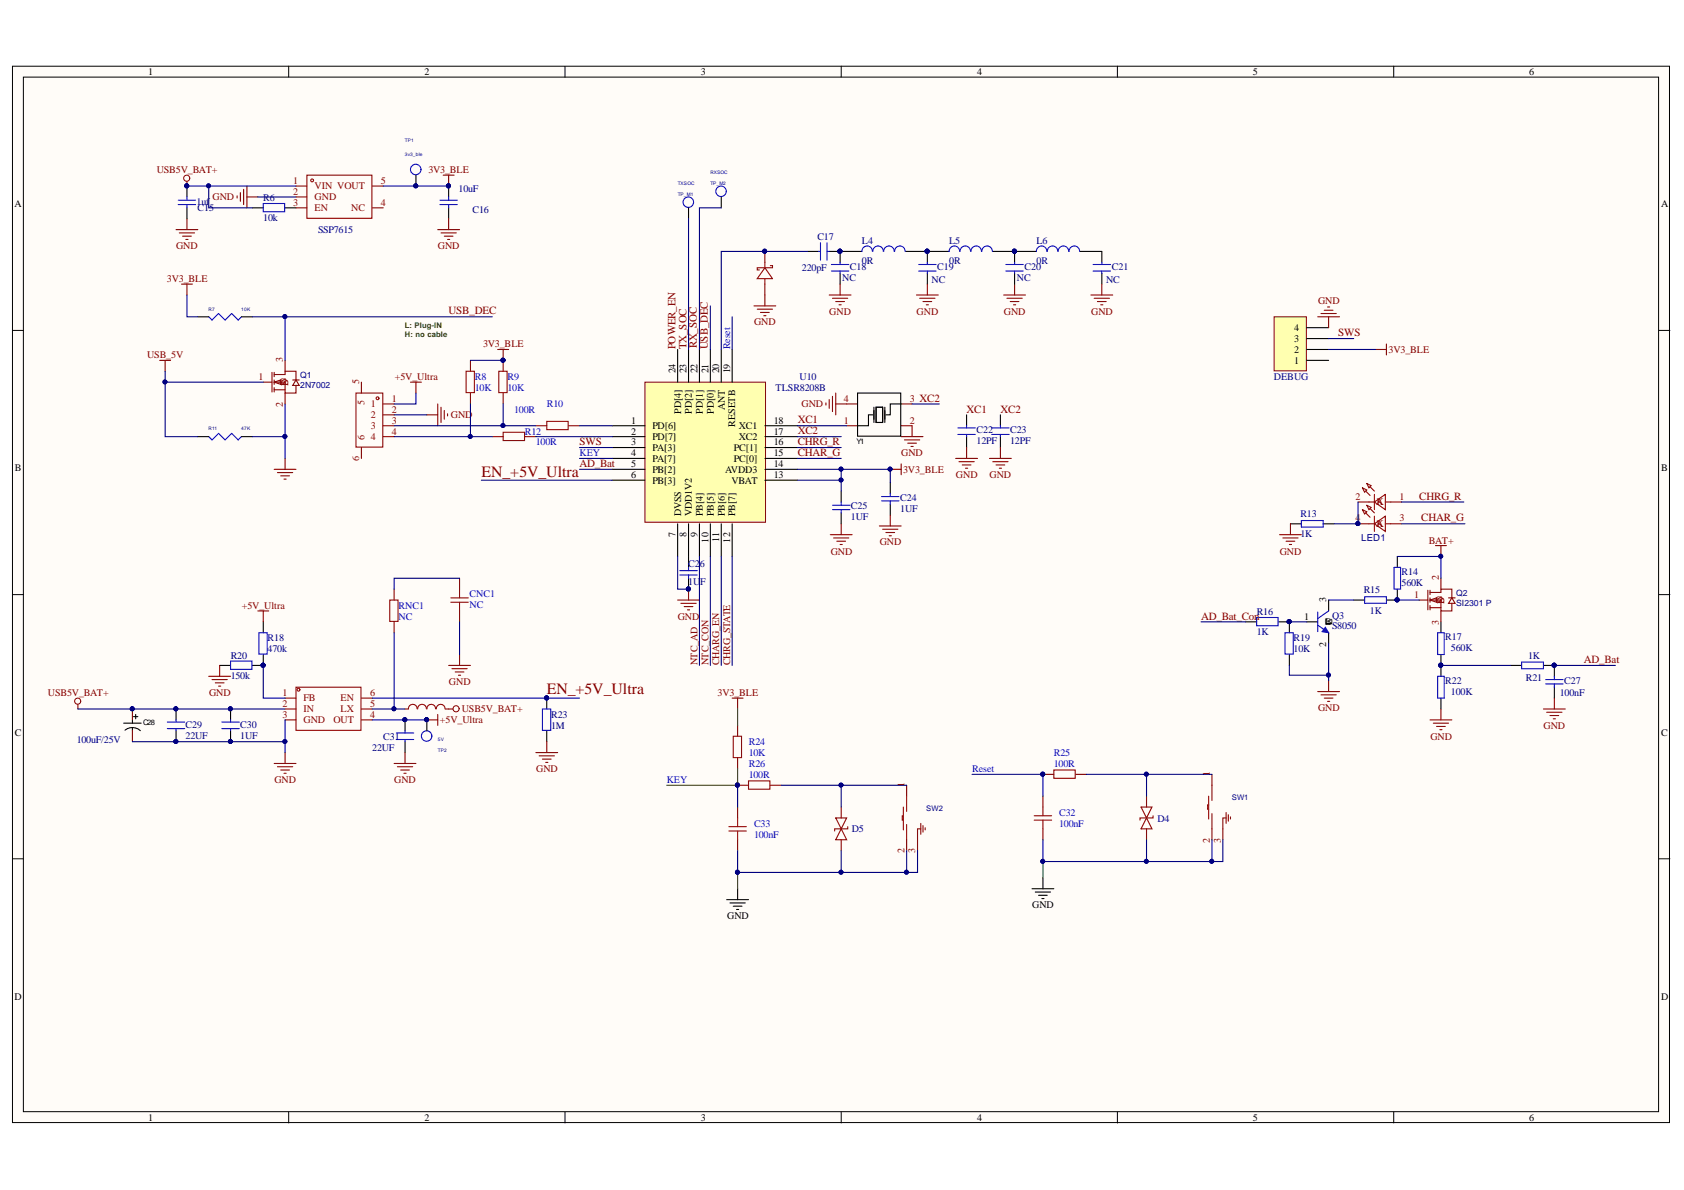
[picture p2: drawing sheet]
<svg xmlns="http://www.w3.org/2000/svg" width="297mm" height="210mm" viewBox="0 0 297 210" stroke-linecap="round" stroke-linejoin="round" font-family="sans-serif">
<defs><g id="words">
<g font-size="2.8" fill="#800000">
<text x="84.9" y="84.1">EN_+5V_Ultra</text>
<text x="96.5" y="122.5">EN_+5V_Ultra</text>
</g>
<g font-size="1.9" fill="#800000">
<text x="79.1" y="55.5">USB_DEC</text>
<text x="236.1" y="59.3">SWS</text>
<text x="119.1" y="61.6" transform="rotate(-90 119.1 61.6)">POWER_EN</text>
<text x="121.1" y="61.6" transform="rotate(-90 121.1 61.6)">TX_SOC</text>
<text x="122.9" y="61.5" transform="rotate(-90 122.9 61.5)">RX_SOC</text>
<text x="124.9" y="61.6" transform="rotate(-90 124.9 61.6)">USB_DEC</text>
<text x="140.7" y="76.6">XC2</text>
<text x="140.7" y="74.6">XC1</text>
<text x="170.5" y="72.8">XC1</text>
<text x="176.5" y="72.8">XC2</text>
<text x="102.2" y="82.3">AD_Bat</text>
<text x="102.2" y="78.5">SWS</text>
<text x="140.7" y="78.5">CHRG_R</text>
<text x="140.7" y="80.5">CHAR_G</text>
<text x="250.4" y="88.2">CHRG_R</text>
<text x="250.7" y="92">CHAR_G</text>
<text x="211.9" y="109.3">AD_Bat_Con</text>
<text x="279.4" y="116.9">AD_Bat</text>
</g>
<g font-size="1.8">
<text x="26.1" y="13.3">1</text>
<text x="74.9" y="13.3">2</text>
<text x="123.6" y="13.3">3</text>
<text x="172.3" y="13.3">4</text>
<text x="221" y="13.3">5</text>
<text x="269.7" y="13.3">6</text>
<text x="2.5" y="36.5">A</text>
<text x="293" y="36.5">A</text>
<text x="228.3" y="58.4">4</text>
<text x="119.1" y="65.9" transform="rotate(-90 119.1 65.9)">24</text>
<text x="121.1" y="65.9" transform="rotate(-90 121.1 65.9)">23</text>
<text x="123" y="65.9" transform="rotate(-90 123 65.9)">22</text>
<text x="125" y="65.9" transform="rotate(-90 125 65.9)">21</text>
<text x="126.8" y="65.9" transform="rotate(-90 126.8 65.9)">20</text>
<text x="128.8" y="65.9" transform="rotate(-90 128.8 65.9)">19</text>
<text x="228.3" y="64.2">1</text>
<text x="228.3" y="62.2">2</text>
<text x="228.3" y="60.3">3</text>
<text x="111.3" y="74.7">1</text>
<text x="111.3" y="76.7">2</text>
<text x="115.1" y="75.7">PD[6]</text>
<text x="115.1" y="77.6">PD[7]</text>
<text x="120.1" y="73" transform="rotate(-90 120.1 73)">PD[4]</text>
<text x="122" y="73" transform="rotate(-90 122 73)">PD[2]</text>
<text x="123.9" y="73" transform="rotate(-90 123.9 73)">PD[1]</text>
<text x="125.9" y="73" transform="rotate(-90 125.9 73)">PD[0]</text>
<text x="127.8" y="72.4" transform="rotate(-90 127.8 72.4)">ANT</text>
<text x="129.7" y="75.2" transform="rotate(-90 129.7 75.2)">RESETB</text>
<text x="130.3" y="77.6">XC2</text>
<text x="130.3" y="75.7">XC1</text>
<text x="136.5" y="76.7">17</text>
<text x="136.5" y="74.7">18</text>
<text x="2.6" y="83.1">B</text>
<text x="111.3" y="78.5">3</text>
<text x="111.3" y="80.5">4</text>
<text x="111.3" y="82.4">5</text>
<text x="115.1" y="79.6">PA[3]</text>
<text x="115.1" y="81.4">PA[7]</text>
<text x="115.1" y="83.4">PB[2]</text>
<text x="127.9" y="83.4">AVDD3</text>
<text x="129.4" y="81.4">PC[0]</text>
<text x="129.4" y="79.6">PC[1]</text>
<text x="136.5" y="82.4">14</text>
<text x="136.5" y="80.5">15</text>
<text x="136.5" y="78.5">16</text>
<text x="293" y="83.1">B</text>
<text x="111.3" y="84.4">6</text>
<text x="115.1" y="85.3">PB[3]</text>
<text x="129" y="85.3">VBAT</text>
<text x="136.5" y="84.4">13</text>
<text x="119.1" y="94.8" transform="rotate(-90 119.1 94.8)">7</text>
<text x="120.1" y="91" transform="rotate(-90 120.1 91)">DVSS</text>
<text x="121.1" y="94.8" transform="rotate(-90 121.1 94.8)">8</text>
<text x="122" y="91" transform="rotate(-90 122 91)">VDD1V2</text>
<text x="123" y="94.8" transform="rotate(-90 123 94.8)">9</text>
<text x="123.9" y="91" transform="rotate(-90 123.9 91)">PB[4]</text>
<text x="125" y="95.7" transform="rotate(-90 125 95.7)">10</text>
<text x="125.9" y="91" transform="rotate(-90 125.9 91)">PB[5]</text>
<text x="126.8" y="95.6" transform="rotate(-90 126.8 95.6)">11</text>
<text x="127.8" y="91" transform="rotate(-90 127.8 91)">PB[6]</text>
<text x="128.8" y="95.7" transform="rotate(-90 128.8 95.7)">12</text>
<text x="129.7" y="91" transform="rotate(-90 129.7 91)">PB[7]</text>
<text x="233.9" y="106.3" transform="rotate(-90 233.9 106.3)">3</text>
<text x="230" y="109.3">1</text>
<text x="233.8" y="110.2">B</text>
<text x="235" y="110.2" transform="rotate(-90 235 110.2)">C</text>
<text x="235" y="110.2" transform="rotate(-90 235 110.2)">E</text>
<text x="233.9" y="114" transform="rotate(-90 233.9 114)">2</text>
<text x="2.6" y="129.8">C</text>
<text x="293" y="129.8">C</text>
<text x="182.1" y="160.2">GND</text>
<text x="128.3" y="162.2">GND</text>
<text x="2.5" y="176.4">D</text>
<text x="293" y="176.4">D</text>
<text x="26.1" y="197.7">1</text>
<text x="74.9" y="197.7">2</text>
<text x="123.6" y="197.7">3</text>
<text x="172.3" y="197.7">4</text>
<text x="221" y="197.7">5</text>
<text x="269.7" y="197.7">6</text>
</g>
<g font-size="1.8" fill="#800000">
<text x="27.7" y="30.5">USB5V_BAT+</text>
<text x="37.5" y="35.3">GND</text>
<text x="75.6" y="30.5">3V3_BLE</text>
<text x="31.1" y="44">GND</text>
<text x="77.2" y="44">GND</text>
<text x="29.4" y="49.7">3V3_BLE</text>
<text x="232.5" y="53.6">GND</text>
<text x="133" y="57.4">GND</text>
<text x="146.3" y="55.5">GND</text>
<text x="161.7" y="55.5">GND</text>
<text x="177.1" y="55.5">GND</text>
<text x="192.5" y="55.5">GND</text>
<text x="26" y="63.2">USB_5V</text>
<text x="85.2" y="61.3">3V3_BLE</text>
<text x="244.9" y="62.2">3V3_BLE</text>
<text x="69.6" y="67">+5V_Ultra</text>
<text x="141.4" y="71.9">GND</text>
<text x="79.5" y="73.8">GND</text>
<text x="159" y="80.5">GND</text>
<text x="159.3" y="83.4">3V3_BLE</text>
<text x="168.6" y="84.4">GND</text>
<text x="174.5" y="84.4">GND</text>
<text x="252" y="95.9">BAT+</text>
<text x="146.5" y="97.8">GND</text>
<text x="155.2" y="96.2">GND</text>
<text x="225.7" y="97.8">GND</text>
<text x="42.6" y="107.4">+5V_Ultra</text>
<text x="119.5" y="109.3">GND</text>
<text x="123" y="117.3" transform="rotate(-90 123 117.3)">NTC_AD</text>
<text x="125" y="117.3" transform="rotate(-90 125 117.3)">NTC_CON</text>
<text x="126.8" y="117.3" transform="rotate(-90 126.8 117.3)">CHARG_EN</text>
<text x="128.8" y="117.3" transform="rotate(-90 128.8 117.3)">CHRG_STATE</text>
<text x="8.5" y="122.8">USB5V_BAT+</text>
<text x="36.9" y="122.8">GND</text>
<text x="79.2" y="120.8">GND</text>
<text x="81.5" y="125.6">USB5V_BAT+</text>
<text x="126.6" y="122.8">3V3_BLE</text>
<text x="232.5" y="125.5">GND</text>
<text x="77.6" y="127.6">+5V_Ultra</text>
<text x="252.3" y="130.4">GND</text>
<text x="272.3" y="128.5">GND</text>
<text x="94.6" y="136.2">GND</text>
<text x="48.4" y="138.1">GND</text>
<text x="69.5" y="138.1">GND</text>
</g>
<g font-size="1.8" fill="#000080">
<text x="46.4" y="35.5">R6</text>
<text x="80.9" y="33.8">10uF</text>
<text x="34.7" y="36.1">1uf</text>
<text x="34.9" y="37.3">C15</text>
<text x="46.4" y="39">10k</text>
<text x="56.1" y="41.1">SSP7615</text>
<text x="83.3" y="37.6">C16</text>
<text x="141.5" y="47.8">220pF</text>
<text x="144.2" y="42.3">C17</text>
<text x="149.9" y="47.6">C18</text>
<text x="152" y="43">L4</text>
<text x="152" y="46.5">0R</text>
<text x="165.3" y="47.6">C19</text>
<text x="167.4" y="43">L5</text>
<text x="167.4" y="46.5">0R</text>
<text x="180.7" y="47.6">C20</text>
<text x="182.8" y="43">L6</text>
<text x="182.8" y="46.5">0R</text>
<text x="196.1" y="47.6">C21</text>
<text x="148.6" y="49.5">NC</text>
<text x="164.3" y="50">NC</text>
<text x="179.4" y="49.5">NC</text>
<text x="195.1" y="50">NC</text>
<text x="136.8" y="69">TLSR8208B</text>
<text x="141" y="67">U10</text>
<text x="224.7" y="67">DEBUG</text>
<text x="172.3" y="76.4">C22</text>
<text x="178.2" y="76.4">C23</text>
<text x="172.3" y="78.4">12PF</text>
<text x="178.2" y="78.4">12PF</text>
<text x="150.1" y="89.9">C25</text>
<text x="158.8" y="88.3">C24</text>
<text x="150.1" y="91.8">1UF</text>
<text x="158.8" y="90.3">1UF</text>
<text x="229.4" y="91.2">R13</text>
<text x="229.4" y="94.7">1K</text>
<text x="121.4" y="100.1">C2</text>
<text x="123.4" y="100.1">6</text>
<text x="247.2" y="101.4">R14</text>
<text x="121.4" y="103.1">1UF</text>
<text x="240.5" y="104.7">R15</text>
<text x="247.2" y="103.4">560K</text>
<text x="47.2" y="113.1">R18</text>
<text x="221.7" y="108.6">R16</text>
<text x="221.7" y="112">1K</text>
<text x="228.2" y="113.1">R19</text>
<text x="235" y="109.1">Q3</text>
<text x="235" y="111">S8050</text>
<text x="241.6" y="108.4">1K</text>
<text x="254.9" y="112.9">R17</text>
<text x="40.7" y="116.2">R20</text>
<text x="40.7" y="119.7">150k</text>
<text x="47.2" y="115.1">470k</text>
<text x="228.2" y="115.1">10K</text>
<text x="255.9" y="114.9">560K</text>
<text x="269.6" y="116.2">1K</text>
<text x="254.9" y="120.6">R22</text>
<text x="255.9" y="122.6">100K</text>
<text x="269.1" y="120">R21</text>
<text x="275.1" y="122.8">100nF</text>
<text x="275.9" y="120.6">C27</text>
<text x="13.5" y="131">100uF/25V</text>
<text x="32.7" y="128.3">C29</text>
<text x="32.7" y="130.3">22UF</text>
<text x="42.4" y="128.3">C30</text>
<text x="42.4" y="130.3">1UF</text>
<text x="67.6" y="130.4">C31</text>
<text x="97.2" y="126.6">R23</text>
<text x="97.2" y="128.5">1M</text>
<text x="65.7" y="132.4">22UF</text>
<text x="150.3" y="146.8">D5</text>
<text x="204.2" y="144.9">D4</text>
</g>
<g font-size="1.8" fill="#800">
<text x="51.7" y="34.4">2</text>
<text x="51.7" y="32.5">1</text>
<text x="55.5" y="35.3">GND</text>
<text x="55.5" y="33.4">VIN VOUT</text>
<text x="67.2" y="32.5">5</text>
<text x="51.7" y="36.3">3</text>
<text x="55.5" y="37.3">EN</text>
<text x="61.9" y="37.3">NC</text>
<text x="67.2" y="36.3">4</text>
<text x="49.9" y="63.9" transform="rotate(-90 49.9 63.9)">3</text>
<text x="45.6" y="67">1</text>
<text x="49.3" y="68">G</text>
<text x="49.9" y="71.8" transform="rotate(-90 49.9 71.8)">2</text>
<text x="50.8" y="68.1" transform="rotate(-90 50.8 68.1)">D</text>
<text x="50.8" y="68" transform="rotate(-90 50.8 68)">S</text>
<text x="63.4" y="67.8" transform="rotate(-90 63.4 67.8)">5</text>
<text x="64.3" y="71.5" transform="rotate(-90 64.3 71.5)">5</text>
<text x="65.4" y="71.9">1</text>
<text x="69.1" y="70.8">1</text>
<text x="148.8" y="70.8">4</text>
<text x="160.5" y="70.8">3 XC2</text>
<text x="64.3" y="77.6" transform="rotate(-90 64.3 77.6)">6</text>
<text x="65.4" y="73.8">2</text>
<text x="65.4" y="75.7">3</text>
<text x="65.4" y="77.6">4</text>
<text x="69.1" y="72.8">2</text>
<text x="69.1" y="74.7">3</text>
<text x="69.1" y="76.7">4</text>
<text x="148.8" y="74.7">1</text>
<text x="160.5" y="74.7">2</text>
<text x="63.4" y="81.3" transform="rotate(-90 63.4 81.3)">6</text>
<text x="239.1" y="88.2">2</text>
<text x="242.7" y="89.1">A</text>
<text x="242.8" y="89.1">K</text>
<text x="246.9" y="88.2">1</text>
<text x="239.1" y="92">4</text>
<text x="242.7" y="93">A</text>
<text x="242.8" y="93">K</text>
<text x="246.9" y="92">3</text>
<text x="249.4" y="105.5">1</text>
<text x="253.2" y="106.4">G</text>
<text x="253.8" y="102.4" transform="rotate(-90 253.8 102.4)">2</text>
<text x="254.8" y="106.5" transform="rotate(-90 254.8 106.5)">D</text>
<text x="254.8" y="106.4" transform="rotate(-90 254.8 106.4)">S</text>
<text x="253.8" y="110.2" transform="rotate(-90 253.8 110.2)">3</text>
<text x="49.8" y="122.8">1</text>
<text x="49.8" y="124.7">2</text>
<text x="53.6" y="123.7">FB</text>
<text x="53.6" y="125.6">IN</text>
<text x="60.1" y="125.6">LX</text>
<text x="60.1" y="123.7">EN</text>
<text x="65.3" y="124.7">5</text>
<text x="65.3" y="122.8">6</text>
<text x="49.8" y="126.6">3</text>
<text x="53.6" y="127.6">GND</text>
<text x="58.8" y="127.6">OUT</text>
<text x="65.3" y="126.6">4</text>
<text x="213.4" y="137" transform="rotate(-90 213.4 137)">1</text>
<text x="159.6" y="138.9" transform="rotate(-90 159.6 138.9)">1</text>
<text x="213.4" y="148.6" transform="rotate(-90 213.4 148.6)">2</text>
<text x="215.3" y="148.6" transform="rotate(-90 215.3 148.6)">3</text>
<text x="159.6" y="150.5" transform="rotate(-90 159.6 150.5)">2</text>
<text x="161.4" y="150.5" transform="rotate(-90 161.4 150.5)">3</text>
</g>
<g font-size="1.8" fill="#00f">
<text x="128.8" y="61.6" transform="rotate(-90 128.8 61.6)">Reset</text>
<text x="83.8" y="67">R8</text>
<text x="83.8" y="69">10K</text>
<text x="89.5" y="67">R9</text>
<text x="89.5" y="69">10K</text>
<text x="96.5" y="71.9">R10</text>
<text x="90.7" y="72.8">100R</text>
<text x="92.6" y="76.7">R12</text>
<text x="94.5" y="78.5">100R</text>
<text x="102.2" y="80.5">KEY</text>
<text x="70.3" y="107.4">RNC1</text>
<text x="82.8" y="105.3">CNC1</text>
<text x="82.8" y="107.2">NC</text>
<text x="70.3" y="109.3">NC</text>
<text x="132.1" y="131.4">R24</text>
<text x="132.1" y="133.3">10K</text>
<text x="132.1" y="135.3">R26</text>
<text x="132.1" y="137.2">100R</text>
<text x="171.5" y="136.2">Reset</text>
<text x="185.9" y="133.3">R25</text>
<text x="185.9" y="135.3">100R</text>
<text x="117.6" y="138.1">KEY</text>
<text x="186.8" y="143.9">C32</text>
<text x="133" y="145.8">C33</text>
<text x="133" y="147.8">100nF</text>
<text x="186.8" y="145.8">100nF</text>
</g>
<text font-size="1.7" fill="#000080" x="240.1" y="95.4">LED1</text>
<g font-size="1.5" fill="#000080">
<text x="53" y="66.7">Q1</text>
<text x="53" y="68.4">2N7002</text>
<text x="256.9" y="105.2">Q2</text>
<text x="256.9" y="106.9">SI2301 P</text>
</g>
<g font-size="1.4" fill="#008200">
<text x="71.4" y="57.9">L: Plug-IN</text>
<text x="71.4" y="59.4">H: no cable</text>
</g>
<g font-size="1.4" fill="#000080">
<text x="163.4" y="143">SW2</text>
<text x="217.3" y="141.1">SW1</text>
</g>
<g font-size="1.3">
<text x="151.1" y="78.2">Y1</text>
<text x="25.3" y="127.8">C28</text>
</g>
<g font-size=".8" fill="#000080">
<text x="71.4" y="25.1">TP1</text>
<text x="71.4" y="27.5">3v3_ble</text>
<text x="119.5" y="34.6">TP_M1</text>
<text x="119.5" y="32.6">TXSOC</text>
<text x="125.3" y="32.6">TP_M2</text>
<text x="125.3" y="30.7">RXSOC</text>
<text x="36.8" y="54.8">R7</text>
<text x="42.6" y="54.8">10K</text>
<text x="36.8" y="75.9">R11</text>
<text x="42.6" y="75.9">47K</text>
<text x="77.2" y="130.6">5V</text>
<text x="77.2" y="132.6">TP2</text>
</g>
</g></defs>
<g fill="#fffcf8" stroke="#000" stroke-width=".18">
<path d="M2.2 11.7h292.3v186.3h-292.3z"/>
<path d="M4.1 13.6h288.5v182.5h-288.5z"/>
</g>
<g fill="none" stroke="#000" stroke-width=".18">
<path d="M50.9 11.7v1.9M99.7 11.7v1.9M148.4 11.7v1.9M197.1 11.7v1.9M245.8 11.7v1.9M2.2 58.3h1.9M292.6 58.3h2M2.2 104.9h1.9M292.6 104.9h2M2.2 151.5h1.9M292.6 151.5h2M50.9 196.2v1.9"/>
<path d="M99.7 196.2v1.9M148.4 196.2v1.9M197.1 196.2v1.9M245.8 196.2v1.9"/>
</g>
<path d="M113.8 67.4h21.2v24.7h-21.2z" fill="#ffffb0" stroke="#800000" stroke-width=".18"/>
<g fill="none" stroke="#000" stroke-width=".19">
<path d="M108 75.1h5.8M108 77h5.8M108 78.9h5.8M119.5 61.6v5.8M121.5 61.6v5.8M123.4 61.6v5.8M125.3 61.6v5.8M127.2 61.6v5.8M129.1 61.6v5.8M134.9 75.1h5.8M134.9 77h5.8M134.9 78.9h5.8"/>
<path d="M108 80.9h5.8M108 82.8h5.8M108 84.7h5.8M119.5 92.4v5.8M121.5 92.4v5.8M123.4 92.4v5.8M125.3 92.4v5.8M127.2 92.4v5.8M129.1 92.4v5.8M134.9 80.9h5.8M134.9 82.8h5.8M134.9 84.7h5.8"/>
<path d="M246.5 98.2v1.9M219.7 109.7h2M225.5 109.7h1.9v1.9M227.4 115.5v1.9M230.5 109.7h1.9M234.4 105.8v2M234.4 111.6v1.9M238.8 105.8h1.9M246.5 103.9v1.9h-2M254.2 109.7v1.9M254.2 115.5v3.8M266.5 117.4h1.9"/>
<path d="M272.2 117.4h2v1.9M254.2 123.1v2M274.2 121.2v1.9"/>
</g>
<g fill="#000080" stroke="#000080" stroke-width=".18">
<circle cx="254.1" cy="117.3" r=".35"/>
<circle cx="274.1" cy="117.3" r=".35"/>
<circle cx="246.4" cy="105.8" r=".35"/>
<circle cx="227.4" cy="109.6" r=".35"/>
</g>
<g fill="none" stroke="#00f" stroke-width=".19">
<path d="M221.7 108.9h3.7v1.5h-3.7zM226.7 111.6h1.4v3.8h-1.4zM232.4 110.3l2 1.3M232.4 108v3.4M234.4 107.8l-2 1.3M240.7 105.3h3.8v1.1h-3.8zM245.9 100.1h1.1v3.8h-1.1zM253.6 111.6h1.1v3.9h-1.1zM253.6 119.3h1.1v3.8h-1.1zM268.4 116.8h3.8v1.2h-3.8zM272.6 119.9h3.1M274.2 119.3v.6"/>
<path d="M272.6 120.6h3.1M274.2 120.6v.6"/>
</g>
<g fill="none" stroke="#800000" stroke-width=".19">
<path d="M232.4 122h3.9M233 122.6h2.7M233.6 123.1h1.5M234.2 123.7h.3M234.4 120.1v1.9M252.2 127h3.9M252.8 127.6h2.7M253.4 128.1h1.5M254 128.7h.4M254.2 125.1v1.9M272.2 125.1h3.9M272.8 125.6h2.7"/>
<path d="M273.4 126.2h1.5M274 126.8h.4M274.2 123.1v2"/>
</g>
<g fill="none" stroke="#800" stroke-width=".19">
<path d="M250.3 105.8h1.6M251.9 104.1v3.5M252.2 105.8l1.2-.3v.7zM252.2 104.5h2v-.6h1.9v1.6M252.2 105.8h2v2h1.9v-1.4M252.2 107.2h2M252.2 104.1v.8M252.2 105.5v.7M252.2 106.8v.8M254.2 102v1.9M254.2 107.8v1.9M255.5 105.5h1.2"/>
<path d="M256.1 105.5l.6 .9h-1.2z"/>
</g>
<path d="M233.8 110.6l.6 1-1.2-.2z" fill="#00f"/>
<path d="M233.8 110.6l.6 1-1.2-.2z" fill="none" stroke="#00f" stroke-width=".18"/>
<path d="M224.7 55.9h5.7v9.5h-5.7z" fill="#ffffb0" stroke="#800000" stroke-width=".18"/>
<g fill="none" stroke="#000" stroke-width=".19">
<path d="M33 32.8v1.9M33 36.7v1.9M44.5 36.7h1.9M50.3 36.7h1.9M73.4 30.9v1.9M79.1 32.8v1.9M79.1 36.7v1.9M121.5 36.7v1.9M127.2 34.7v2M34.9 55.9h1.9M42.6 55.9h1.9M142.4 44.3h1.9"/>
<path d="M146.3 44.3h5.7M148.2 44.3v2M148.2 48.2v1.9M159.7 44.3h7.7M163.6 44.3v2M163.6 48.2v1.9M175.1 44.3h7.7M179 44.3v2M179 48.2v1.9M190.5 44.3h3.8v2M194.3 48.2v1.9M230.5 59.7h3.9"/>
<path d="M230.5 57.8h3.9M34.9 77h1.9M42.6 77h1.9M151.3 69.3h7.6v7.6h-7.6zM154 73.2h-.8v1.9h-1.9M154.1 71.8v2.7M154.5 71.8h1.2v2.7h-1.2zM156.1 71.8v2.7M159 71.3h-2v1.9h-.7M170.5 73.2v1.9M170.5 77v1.9M176.5 73.2v1.9"/>
<path d="M176.5 77v1.9M230.5 63.6h3.9M230.5 61.6h3.9M121.5 98.2v1.9M148.4 86.6v1.9M148.4 90.5v1.9M157 85.1v1.9M157 88.9v2M227.6 92.4h1.9M233.4 92.4h1.9M38.7 117.4h2M46.4 109.7v1.9"/>
<path d="M46.4 115.5v1.9h-1.9M121.5 102v1.9M21.8 127.6h3.1M22 128.8a2.06 2.06 0 0 1 2.8 .1M23.4 127v.6M23.4 128.3v.6M23.5 126.4h.8M23.9 126v.8M31.1 125.1v1.9M31.1 128.9v1.9M40.7 125.1v1.9M40.7 128.9v1.9"/>
<path d="M71.4 127v1.9M71.4 130.8v1.9M75.3 127v1.9M96.4 123.1v2M96.4 128.9v1.9M128.2 158.7h3.8M128.8 159.3h2.7M129.3 159.8h1.6M130.1 156.8v1.9M182 156.8h3.9M182.6 157.3h2.7M183.2 157.9h1.5"/>
<path d="M183.8 158.5h.4M184 154.8v2M129.9 160.4h.4"/>
</g>
<g fill="none" stroke="#800000" stroke-width=".19">
<path d="M33 32.1v.7M33 38.6v1.9M41.8 34.5v.4M42.4 34v1.5M43 33.4v2.7M43.6 32.8v3.9M43.6 34.7h1.9M78.2 30.9h1.9M79.1 30.9v1.9M79.1 38.6v1.9M31.1 40.5h3.8M31.6 41.1h2.7"/>
<path d="M32 50.1h1.9M32.2 41.7h1.5M32.8 42.2h.4M33 50.1v1.9M77.2 40.5h3.9M77.8 41.1h2.7M78.4 41.7h1.5M78.9 42.2h.4M133 54h3.8M133.6 54.5h2.7M134.1 55.1h1.6M134.7 55.7h.4"/>
<path d="M134.9 52v2M146.3 52h3.8M146.8 52.6h2.7M147.4 53.2h1.6M148 53.8h.4M148.2 50.1v1.9M161.6 52h3.9M162.2 52.6h2.7M162.8 53.2h1.5M163.4 53.8h.4M163.6 50.1v1.9M177 52h3.9"/>
<path d="M177.6 52.6h2.7M178.2 53.2h1.5M178.8 53.8h.4M179 50.1v1.9M192.4 52h3.9M193 52.6h2.7M193.6 53.2h1.5M194.2 53.8h.3M194.3 50.1v1.9M232.4 55.9h3.9M233 55.3h2.7M233.6 54.7h1.5"/>
<path d="M234.2 54.1h.3M234.4 55.9v1.9M28.2 63.6h1.9M29.1 63.6v1.9M72.4 67.4h1.9M73.4 67.4v1.9M75.3 73.2h1.9M77.2 71.3v3.8M77.8 71.8v2.7M78.4 72.4v1.5M78.9 73v.4M87.8 61.6h1.9"/>
<path d="M88.8 61.6v2M145.7 71.1v.3M146.3 70.5v1.5M146.8 69.9v2.7M147.4 69.3v3.9M147.4 71.3h1.9M159 77h3.8M159.5 77.6h2.7M160.1 78.2h1.5M160.7 78.7h.4M160.9 75.1v1.9M170.5 78.9v2"/>
<path d="M176.5 78.9v2M242.6 61.6h1.9M244.5 60.7v1.9M48.4 82.8h3.8M48.9 83.4h2.7M49.5 83.9h1.6M50.1 84.5h.4M50.3 80.9v1.9M146.5 94.3h3.8M147 94.9h2.7M147.6 95.5h1.5M148.2 96h.4"/>
<path d="M148.4 92.4v1.9M155.1 92.8h3.9M155.7 93.4h2.7M156.3 93.9h1.5M156.8 94.5h.4M157 90.9v1.9M157 82.8h2M159 81.8v1.9M168.6 80.9h3.8M169.2 81.4h2.6M169.7 82h1.6M170.3 82.6h.4"/>
<path d="M174.5 80.9h3.9M175.1 81.4h2.7M175.7 82h1.5M176.3 82.6h.4M225.7 94.3h3.8M226.3 94.9h2.7M226.9 95.5h1.5M227.4 96h.4M227.6 92.4v1.9M253.2 96.2h1.9M254.2 96.2v2M36.8 119.3h3.9"/>
<path d="M37.4 119.9h2.7M38.7 117.4v1.9M45.5 107.8h1.9M46.4 107.8v1.9M79.1 117.4h3.9M79.7 118h2.7M80.3 118.5h1.5M80.9 119.1h.4M81.1 115.5v1.9M119.5 105.8h3.9M120.1 106.4h2.7M120.7 107h1.5"/>
<path d="M121.3 107.6h.3M121.5 103.9v1.9M13.7 124.3v.8M38 120.4h1.5M38.6 121h.3M48.4 134.7h3.8M48.9 135.2h2.7M49.5 135.8h1.6M50.1 136.4h.4M50.3 132.7v2M69.5 134.7h3.9M70.1 135.2h2.7"/>
<path d="M70.7 135.8h1.5M71.2 136.4h.4M71.4 132.7v2M75.3 127h1.9M77.2 126v1.9M79.1 125.1h.8M94.5 132.7h3.9M95.1 133.3h2.7M95.7 133.9h1.5M96.3 134.5h.3M96.4 130.8v1.9M129.1 123.1h2"/>
<path d="M130.1 123.1v2"/>
</g>
<g fill="#000080" stroke="#000080" stroke-width=".18">
<circle cx="148.1" cy="44.3" r=".35"/>
<circle cx="163.5" cy="44.3" r=".35"/>
<circle cx="178.9" cy="44.3" r=".35"/>
<circle cx="134.9" cy="44.3" r=".35"/>
<circle cx="121.4" cy="103.9" r=".35"/>
<circle cx="130.1" cy="138.5" r=".35"/>
<circle cx="239.5" cy="92.4" r=".35"/>
<circle cx="79.1" cy="32.8" r=".35"/>
<circle cx="32.9" cy="32.8" r=".35"/>
<circle cx="183.9" cy="136.6" r=".35"/>
<circle cx="157" cy="82.7" r=".35"/>
<circle cx="254.1" cy="98.1" r=".35"/>
<circle cx="40.6" cy="130.8" r=".35"/>
<circle cx="40.6" cy="125" r=".35"/>
<circle cx="31" cy="130.8" r=".35"/>
<circle cx="31" cy="125" r=".35"/>
<circle cx="23.3" cy="125" r=".35"/>
<circle cx="46.4" cy="117.3" r=".35"/>
<circle cx="75.3" cy="126.9" r=".35"/>
<circle cx="71.4" cy="126.9" r=".35"/>
<circle cx="96.4" cy="123.1" r=".35"/>
<circle cx="88.7" cy="63.5" r=".35"/>
<circle cx="73.3" cy="32.8" r=".35"/>
<circle cx="254.1" cy="117.3" r=".35"/>
<circle cx="274.1" cy="117.3" r=".35"/>
<circle cx="246.4" cy="105.8" r=".35"/>
<circle cx="234.3" cy="119.1" r=".35"/>
<circle cx="227.4" cy="109.6" r=".35"/>
<circle cx="148.3" cy="84.7" r=".35"/>
<circle cx="148.3" cy="82.7" r=".35"/>
<circle cx="130.1" cy="153.8" r=".35"/>
<circle cx="36.8" cy="32.8" r=".35"/>
<circle cx="50.2" cy="77" r=".35"/>
<circle cx="29.1" cy="67.4" r=".35"/>
<circle cx="50.2" cy="55.8" r=".35"/>
<circle cx="148.3" cy="153.8" r=".35"/>
<circle cx="148.3" cy="138.5" r=".35"/>
<circle cx="159.9" cy="153.8" r=".35"/>
<circle cx="183.9" cy="151.9" r=".35"/>
<circle cx="202.2" cy="151.9" r=".35"/>
<circle cx="213.7" cy="151.9" r=".35"/>
<circle cx="202.2" cy="136.6" r=".35"/>
<circle cx="50.2" cy="130.8" r=".35"/>
<circle cx="88.7" cy="75.1" r=".35"/>
<circle cx="82.9" cy="77" r=".35"/>
<circle cx="69.5" cy="125" r=".35"/>
</g>
<g fill="none" stroke="#00f" stroke-width=".19">
<path d="M31.4 35.3h3.1M31.4 36.1h3.1M33 34.7v.6M33 36.1v.6M46.4 35.9h3.8v1.5h-3.8zM77.6 35.3h3.1M77.6 36.1h3.1M79.1 34.7v.6M79.1 36.1v.6M36.8 55.9l.6 .6 1.2-1.2 1.1 1.2 1.2-1.2 1.1 1.2 .6-.6M144.3 44.3h.4M144.7 42.8v3.1"/>
<path d="M145.9 42.8v3.1M145.9 44.3h.4M146.6 46.7h3.1M146.6 47.8h3.1M148.2 46.3v.4M148.2 47.8v.4M153.9 44.3a.92 .92 0 0 0-.9-.9 .92 .92 0 0 0-1 .9M155.8 44.3a.92 .92 0 0 0-.9-.9 .92 .92 0 0 0-.9 .9M157.7 44.3a.92 .92 0 0 0-.9-.9 .92 .92 0 0 0-.9 .9M159.6 44.3a.92 .92 0 0 0-.9-.9 .92 .92 0 0 0-.9 .9M162 46.7h3.1M162 47.8h3.1"/>
<path d="M163.6 46.3v.4M163.6 47.8v.4M169.3 44.3a.92 .92 0 0 0-1-.9 .92 .92 0 0 0-.9 .9M171.2 44.3a.92 .92 0 0 0-.9-.9 .92 .92 0 0 0-1 .9M173.1 44.3a.92 .92 0 0 0-.9-.9 .92 .92 0 0 0-.9 .9M175 44.3a.92 .92 0 0 0-.9-.9 .92 .92 0 0 0-.9 .9M177.4 46.7h3.1M177.4 47.8h3.1M179 46.3v.4M179 47.8v.4M184.7 44.3a.92 .92 0 0 0-1-.9 .92 .92 0 0 0-.9 .9M186.6 44.3a.92 .92 0 0 0-.9-.9 .92 .92 0 0 0-1 .9"/>
<path d="M188.5 44.3a.92 .92 0 0 0-.9-.9 .92 .92 0 0 0-.9 .9M190.4 44.3a.92 .92 0 0 0-.9-.9 .92 .92 0 0 0-.9 .9M192.8 46.7h3.1M192.8 47.8h3.1M194.3 46.3v.4M194.3 47.8v.4M36.8 77l.6 .6 1.2-1.2 1.1 1.2 1.2-1.2 1.1 1.2 .6-.6M169 75.5h3M169 76.6h3M170.5 75.1v.4M170.5 76.6v.4M174.9 75.5h3.1"/>
<path d="M174.9 76.6h3.1M176.5 75.1v.4M176.5 76.6v.4M146.8 89.1h3.1M146.8 89.9h3.1M148.4 88.5v.6M148.4 89.9v.6M155.5 87.6h3.1M155.5 88.4h3.1M157 87v.6M157 88.4v.5M229.5 91.8h3.9v1.2h-3.9z"/>
<path d="M40.7 116.6h3.7v1.5h-3.7zM45.7 111.6h1.4v3.8h-1.4zM119.9 101.4h3.1M119.9 100.7h3.1M121.5 100.1v.6M121.5 101.4v.6M29.5 127.4h3.1M29.5 128.5h3.1M31.1 127v.4M31.1 128.5v.4M39.1 127.4h3.1M39.1 128.5h3.1"/>
<path d="M40.7 127v.4M40.7 128.5v.4M69.9 129.3h3.1M69.9 130.4h3.1M71.4 128.9v.4M71.4 130.4v.4M95.7 125.1h1.4v3.7h-1.4z"/>
<circle cx="73.3" cy="29.9" r=".92"/>
<circle cx="121.4" cy="35.7" r=".92"/>
<circle cx="127.2" cy="33.7" r=".92"/>
<circle cx="75.3" cy="129.8" r=".92"/>
</g>
<g fill="none" stroke="#a00000" stroke-width=".19">
<path d="M54.1 30.9h11.5v7.6h-11.5zM134.9 47.2l1.4 2h-2.7zM134.9 46.3v.9M134.9 49.2v.9M135.9 46.8h.4v.4h-2.7v.4h.4M62.8 69.3h4.7v9.6h-4.7zM82.2 65.5h1.5v3.8h-1.5zM88 65.5h1.4v3.8h-1.4zM88.8 76.2h3.7v1.5h-3.7zM96.4 74.3h3.8v1.5h-3.8zM240.3 86.1l.8 .3-.4 .4zM240.3 89.9l.8 .4-.4 .4z"/>
<path d="M240.9 86.6l.8 .8M240.9 90.5l.8 .7M241.1 85.3l.8 .4-.4 .4zM241.1 89.1l.8 .4-.4 .4zM241.5 88.5h.9M241.5 92.4h.9M241.7 85.9l.7 .7M241.7 89.7l.7 .8M242.4 88.5l2-1.3v2.7zM242.4 92.4l2-1.4v2.7zM242.4 87.2v2.7M242.4 91v2.7"/>
<path d="M244.4 88.5h.9M244.4 92.4h.9M68.7 105.8h1.5v3.8h-1.5zM79.5 106.2h3.1M79.5 105.5h3.1M81.1 103.9v1.6M81.1 106.2v1.6M52.2 121.2h11.5v7.6h-11.5zM72 125a.77 .77 0 0 1 .8-.8 .77 .77 0 0 1 .8 .8M73.7 125a.77 .77 0 0 1 .7-.8 .77 .77 0 0 1 .8 .8M75.3 125a.76 .76 0 0 1 .8-.8 .76 .76 0 0 1 .7 .8M77 125a.77 .77 0 0 1 .7-.8 .77 .77 0 0 1 .8 .8"/>
<path d="M129.3 129.9h1.5v3.7h-1.5zM132 137.7h3.8v1.5h-3.8zM185.9 135.8h3.8v1.5h-3.8zM213.8 138.5v2.7M128.6 146.6h3M128.6 145.8h3M130.1 144.3v1.5M130.1 146.6v1.5M147.4 144.3h1.9l-.9 1.9zM148.4 146.2l.9 1.9h-1.9zM149.5 145.8v.4h-2.3v.4M159.3 143.9h-.2v.8h.2"/>
<path d="M159.3 142.4v4M159.9 140.4v2.7M159.9 145.4v2.7M162.4 146.2h-.6v1.9M162.4 145.2v2M162.8 145.6v1.2M163.2 146v.4M182.4 144.7h3.1M182.4 143.9h3.1M184 142.4v1.5M184 144.7v1.5M201.3 142.4h1.9l-1 1.9z"/>
<path d="M202.2 144.3l1 1.9h-1.9zM203.4 143.9v.4h-2.3v.4M213.2 142h-.2v.7h.2M213.2 140.4v4.1M213.8 143.5v2.7M216.3 144.3h-.6v1.9M216.3 143.3v1.9M216.7 143.7v1.2M217 144.1v.4"/>
<circle cx="55.1" cy="31.8" r=".25"/>
<circle cx="66.6" cy="70.3" r=".25"/>
<circle cx="52.7" cy="121.7" r=".25"/>
</g>
<g fill="none" stroke="#800" stroke-width=".19">
<path d="M52.2 32.8h1.9M52.2 36.7h1.9M52.2 34.7h1.9M65.7 32.8h1.9M65.7 36.7h1.9M134.9 44.3v2M134.9 50.1v1.9M46.4 67.4h1.6M48 65.7v3.4M48.4 67.4l1.1-.4v.8zM48.4 66.1h1.9v-.6h1.9v1.5M48.4 67.4h1.9v1.9h1.9v-1.3"/>
<path d="M48.4 68.8h1.9M48.4 65.7v.7M48.4 67v.8M48.4 68.4v.7M50.3 63.6v1.9M50.3 69.3v2M51.6 67h1.2M52.2 67l.6 1h-1.2zM63.7 67.4v1.9M63.7 78.9v2M67.6 71.3h1.9M67.6 75.1h1.9"/>
<path d="M67.6 77h1.9M67.6 73.2h1.9M83 63.6v1.9M83 69.3v2M86.8 77h2M88.8 63.6v1.9M88.8 69.3v2M92.6 77h1.9M94.5 75.1h1.9M100.3 75.1h1.9M149.3 71.3h2M149.3 75.1h2"/>
<path d="M159 71.3h1.9M159 75.1h1.9M239.5 88.5h2M239.5 92.4h2M245.3 88.5h1.9M245.3 92.4h1.9M69.5 103.9v1.9M69.5 109.7v1.9M81.1 102v1.9M81.1 107.8v1.9M23.4 125.1v1.9M23.4 128.9v1.9"/>
<path d="M50.3 125.1h1.9M50.3 123.1h1.9M50.3 127h1.9M63.7 125.1h2M63.7 123.1h2M63.7 127h2M71.4 125.1h.6M78.6 125.1h.5M130.1 127.9v2M130.1 133.7v1.9M130.1 138.5h1.9M135.9 138.5h1.9"/>
<path d="M159.9 138.5v1.9M184 136.6h1.9M189.7 136.6h2M213.8 136.6v1.9M130.1 142.4v1.9M130.1 148.1v1.9M148.4 142.4v1.9M148.4 148.1v1.9M159.9 148.1v1.9M161.8 148.1v1.9M184 140.4v2M184 146.2v1.9"/>
<path d="M202.2 140.4v2M202.2 146.2v1.9M213.8 146.2v1.9M215.7 146.2v1.9"/>
</g>
<g fill="none" stroke="#800000" stroke-width=".18">
<circle cx="32.9" cy="31.4" r=".54"/>
<circle cx="13.7" cy="123.7" r=".54"/>
<circle cx="80.4" cy="125" r=".54"/>
</g>
<g fill="none" stroke="#000080" stroke-width=".19">
<path d="M33 32.8h3.8M45.5 34.7h6.7M52.2 32.8h-15.4v3.9h7.7M67.6 32.8h11.5M121.5 38.6v23M127.2 36.7h-3.8v24.9M33 52v3.9h1.9M44.5 55.9h42.3M50.3 55.9v7.7M125.3 54v7.6M129.1 55.9v5.7M142.4 44.3h-15.2v17.3"/>
<path d="M234.4 59.7h4.4M29.1 65.5v11.5h5.8M29.1 67.4h17.3M44.5 77h5.8M50.3 71.3v9.6M69.5 75.1h25M69.5 77h17.3M69.5 73.2h5.8M73.4 69.3v2h-3.9M83 63.6h5.8M83 71.3v5.7M88.8 71.3v3.8"/>
<path d="M94.5 77h13.5M102.2 75.1h5.8M102.2 78.9h5.8M140.7 75.1h8.6M140.7 77h7.7M140.7 78.9h7.7M160.9 71.3h4.8M234.4 61.6h8.2M84.9 84.7h23.1M102.2 80.9h5.8M102.2 82.8h5.8M119.5 98.2v5.7h2"/>
<path d="M123.4 98.2v19.2M125.3 98.2v19.2M127.2 98.2v19.2M129.1 98.2v19.2M140.7 84.7h7.7v1.9M140.7 82.8h16.3v2.3M140.7 80.9h7.7M148.4 82.8v1.9M239.5 88.5v3.9h-4.2M246.5 98.2h7.7v3.8M247.2 88.5h11M247.2 92.4h11.2"/>
<path d="M46.4 117.4v5.7h3.9M69.5 111.6v13.5M81.1 102h-11.6v1.9M81.1 109.7v5.8M211.9 109.7h7.8M227.4 117.4v1.7h7M227.4 109.7h3.1M234.4 113.5v6.6M234.4 105.8h4.4M246.5 105.8h3.8M254.2 117.2v.4M254.2 117.4h12.3"/>
<path d="M274.2 117.4h10.7M13.7 125.1h36.6M23.4 130.8h26.9M50.3 127v5.7M65.7 127h9.6M65.7 123.1h36.5M65.7 125.1h5.7M130.1 138.5v3.9M137.8 138.5h22.1M148.4 138.5v3.9M171.5 136.6h12.5v3.8M191.7 136.6h22.1"/>
<path d="M202.2 136.6v3.8M130.1 150v3.9h29.8v-3.9M148.4 150v3.9M161.8 150v3.9h-1.9M184 148.1v3.9h29.8v-3.9M202.2 148.1v3.9M215.7 148.1v3.9h-1.9"/>
</g>
<path d="M130.1 135.6v2.9h-12.5M130.1 125.1v2.8M130.1 153.9v2.9M184 152v2.8" fill="none" stroke="#080" stroke-width=".19"/>
<use href="#words"/>
</svg>
